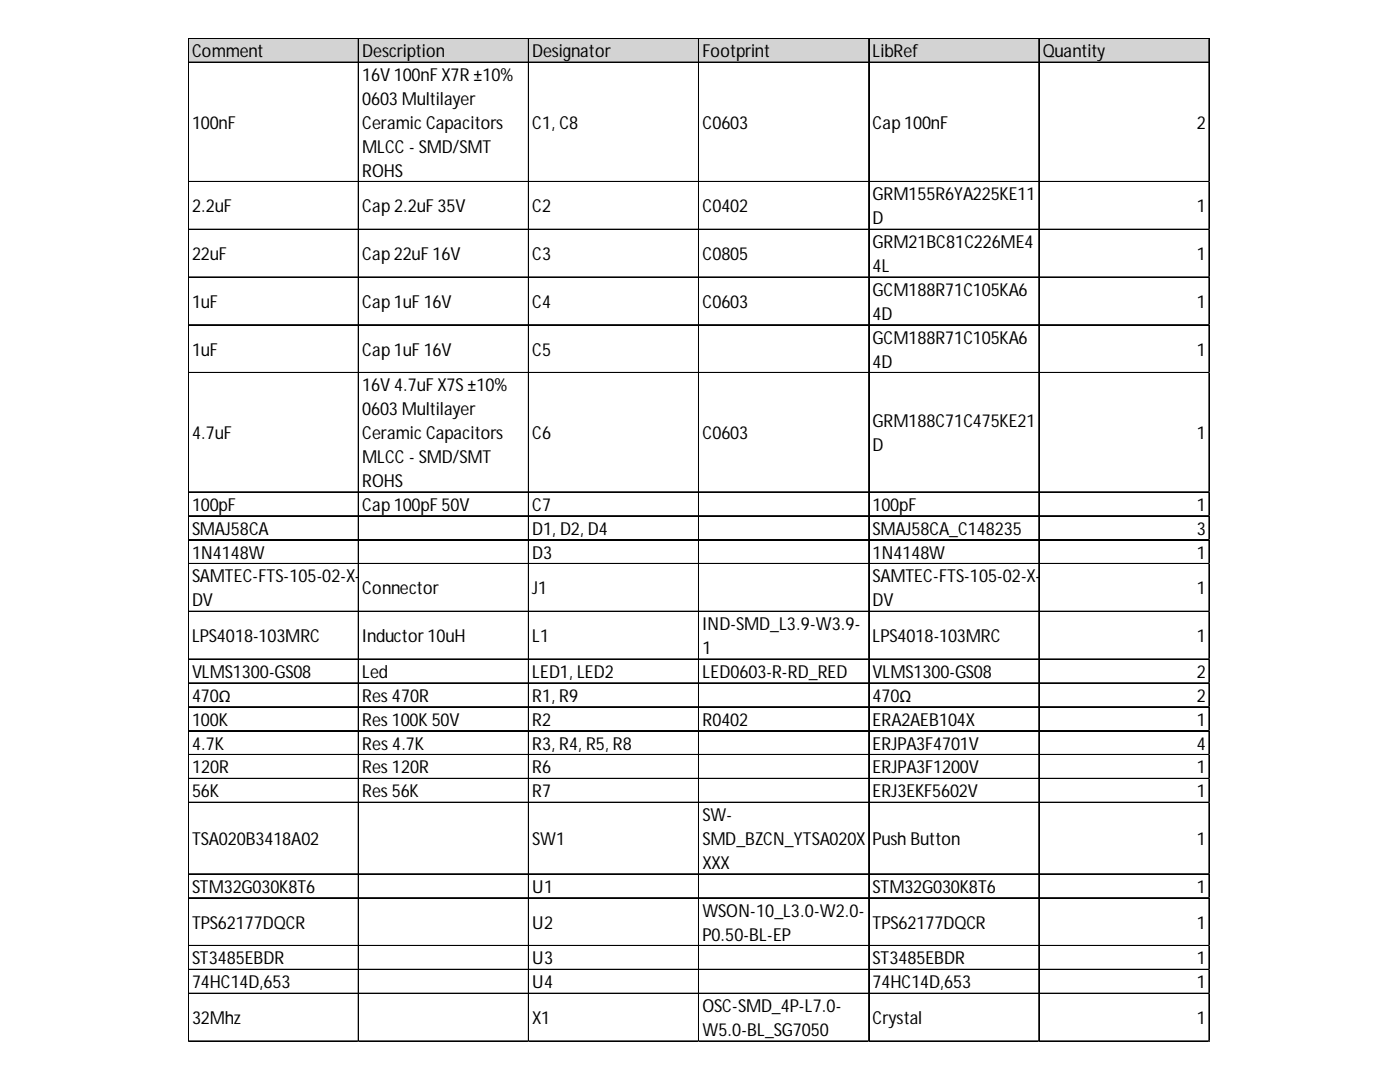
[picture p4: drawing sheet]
<svg xmlns="http://www.w3.org/2000/svg" width="279mm" height="216mm" viewBox="0 0 279 216" stroke-linecap="round" stroke-linejoin="round" font-family="sans-serif">
<defs><g id="words">
<g font-size="3.6">
<text x="38.3" y="11.4">Comment</text>
<text x="72.3" y="11.4">Description</text>
<text x="106.2" y="11.4">Designator</text>
<text x="140.2" y="11.4">Footprint</text>
<text x="174.1" y="11.4">LibRef</text>
<text x="208.1" y="11.4">Quantity</text>
<text x="72.3" y="16.2">16V100nFX7R±10%</text>
<text x="72.3" y="20.9">0603 Multilayer</text>
<text x="38.3" y="25.7">100nF</text>
<text x="72.3" y="25.7">CeramicCapacitors</text>
<text x="106.2" y="25.7">C1, C8</text>
<text x="140.2" y="25.7">C0603</text>
<text x="174.1" y="25.7">Cap100nF</text>
<text x="238.9" y="25.7">2</text>
<text x="72.3" y="30.5">MLCC- SMD/SMT</text>
<text x="72.3" y="35.2">ROHS</text>
<text x="174.1" y="40">GRM155R6YA225KE11</text>
<text x="38.3" y="42.4">2.2uF</text>
<text x="72.3" y="42.4">Cap2.2uF35V</text>
<text x="106.2" y="42.4">C2</text>
<text x="140.2" y="42.4">C0402</text>
<text x="174.1" y="44.8">D</text>
<text x="238.9" y="42.4">1</text>
<text x="38.3" y="51.9">22uF</text>
<text x="72.3" y="51.9">Cap22uF16V</text>
<text x="106.2" y="51.9">C3</text>
<text x="140.2" y="51.9">C0805</text>
<text x="174.1" y="49.5">GRM21BC81C226ME4</text>
<text x="238.9" y="51.9">1</text>
<text x="174.1" y="54.3">4L</text>
<text x="174.1" y="59.1">GCM188R71C105KA6</text>
<text x="38.3" y="61.4">1uF</text>
<text x="72.3" y="61.4">Cap1uF16V</text>
<text x="106.2" y="61.4">C4</text>
<text x="140.2" y="61.4">C0603</text>
<text x="174.1" y="63.8">4D</text>
<text x="238.9" y="61.4">1</text>
<text x="38.3" y="71">1uF</text>
<text x="72.3" y="71">Cap1uF16V</text>
<text x="106.2" y="71">C5</text>
<text x="174.1" y="68.6">GCM188R71C105KA6</text>
<text x="238.9" y="71">1</text>
<text x="174.1" y="73.3">4D</text>
<text x="72.3" y="78.1">16V4.7uFX7S±10%</text>
<text x="72.3" y="82.9">0603 Multilayer</text>
<text x="38.3" y="87.6">4.7uF</text>
<text x="72.3" y="87.6">CeramicCapacitors</text>
<text x="106.2" y="87.6">C6</text>
<text x="140.2" y="87.6">C0603</text>
<text x="174.1" y="85.3">GRM188C71C475KE21</text>
<text x="238.9" y="87.6">1</text>
<text x="72.3" y="92.4">MLCC- SMD/SMT</text>
<text x="174.1" y="90">D</text>
<text x="38.3" y="101.9">100pF</text>
<text x="72.3" y="97.2">ROHS</text>
<text x="72.3" y="101.9">Cap100pF50V</text>
<text x="106.2" y="101.9">C7</text>
<text x="174.1" y="101.9">100pF</text>
<text x="238.9" y="101.9">1</text>
<text x="38.3" y="106.7">SMAJ58CA</text>
<text x="106.2" y="106.7">D1, D2, D4</text>
<text x="174.1" y="106.7">SMAJ58CA_C148235</text>
<text x="238.9" y="106.7">3</text>
<text x="38.3" y="111.5">1N4148W</text>
<text x="106.2" y="111.5">D3</text>
<text x="174.1" y="111.5">1N4148W</text>
<text x="238.9" y="111.5">1</text>
<text x="38.3" y="116.2">SAMTEC-FTS-105-02-X-</text>
<text x="72.3" y="118.6">Connector</text>
<text x="106.2" y="118.6">J1</text>
<text x="174.1" y="116.2">SAMTEC-FTS-105-02-X-</text>
<text x="238.9" y="118.6">1</text>
<text x="38.3" y="121">DV</text>
<text x="140.2" y="125.7">IND-SMD_L3.9-W3.9-</text>
<text x="174.1" y="121">DV</text>
<text x="38.3" y="128.1">LPS4018-103MRC</text>
<text x="72.3" y="128.1">Inductor10uH</text>
<text x="106.2" y="128.1">L1</text>
<text x="140.2" y="130.5">1</text>
<text x="174.1" y="128.1">LPS4018-103MRC</text>
<text x="238.9" y="128.1">1</text>
<text x="38.3" y="135.3">VLMS1300-GS08</text>
<text x="72.3" y="135.3">Led</text>
<text x="106.2" y="135.3">LED1, LED2</text>
<text x="140.2" y="135.3">LED0603-R-RD_RED</text>
<text x="174.1" y="135.3">VLMS1300-GS08</text>
<text x="238.9" y="135.3">2</text>
<text x="38.3" y="140">470Ω</text>
<text x="72.3" y="140">Res 470R</text>
<text x="106.2" y="140">R1, R9</text>
<text x="174.1" y="140">470Ω</text>
<text x="238.9" y="140">2</text>
<text x="38.3" y="144.8">100K</text>
<text x="38.3" y="149.6">4.7K</text>
<text x="72.3" y="144.8">Res 100K50V</text>
<text x="72.3" y="149.6">Res 4.7K</text>
<text x="106.2" y="144.8">R2</text>
<text x="106.2" y="149.6">R3, R4, R5, R8</text>
<text x="140.2" y="144.8">R0402</text>
<text x="174.1" y="144.8">ERA2AEB104X</text>
<text x="174.1" y="149.6">ERJPA3F4701V</text>
<text x="238.9" y="144.8">1</text>
<text x="238.9" y="149.6">4</text>
<text x="38.3" y="154.3">120R</text>
<text x="72.3" y="154.3">Res 120R</text>
<text x="106.2" y="154.3">R6</text>
<text x="174.1" y="154.3">ERJPA3F1200V</text>
<text x="238.9" y="154.3">1</text>
<text x="38.3" y="159.1">56K</text>
<text x="72.3" y="159.1">Res 56K</text>
<text x="106.2" y="159.1">R7</text>
<text x="174.1" y="159.1">ERJ3EKF5602V</text>
<text x="238.9" y="159.1">1</text>
<text x="140.2" y="163.9">SW-</text>
<text x="38.3" y="168.6">TSA020B3418A02</text>
<text x="106.2" y="168.6">SW1</text>
<text x="140.2" y="168.6">SMD_BZCN_YTSA020X</text>
<text x="140.2" y="173.4">XXX</text>
<text x="174.1" y="168.6">Push Button</text>
<text x="238.9" y="168.6">1</text>
<text x="38.3" y="178.2">STM32G030K8T6</text>
<text x="106.2" y="178.2">U1</text>
<text x="174.1" y="178.2">STM32G030K8T6</text>
<text x="238.9" y="178.2">1</text>
<text x="38.3" y="185.3">TPS62177DQCR</text>
<text x="106.2" y="185.3">U2</text>
<text x="140.2" y="182.9">WSON-10_L3.0-W2.0-</text>
<text x="174.1" y="185.3">TPS62177DQCR</text>
<text x="238.9" y="185.3">1</text>
<text x="140.2" y="187.7">P0.50-BL-EP</text>
<text x="38.3" y="192.4">ST3485EBDR</text>
<text x="38.3" y="197.2">74HC14D,653</text>
<text x="106.2" y="192.4">U3</text>
<text x="106.2" y="197.2">U4</text>
<text x="174.1" y="192.4">ST3485EBDR</text>
<text x="174.1" y="197.2">74HC14D,653</text>
<text x="238.9" y="192.4">1</text>
<text x="238.9" y="197.2">1</text>
<text x="140.2" y="202">OSC-SMD_4P-L7.0-</text>
<text x="38.3" y="204.4">32Mhz</text>
<text x="106.2" y="204.4">X1</text>
<text x="140.2" y="206.7">W5.0-BL_SG7050</text>
<text x="174.1" y="204.4">Crystal</text>
<text x="238.9" y="204.4">1</text>
</g>
</g></defs>
<path d="M37.7 7.8h203.8v4.8h-203.8z" fill="#d3d3d3"/>
<g fill="none" stroke="#000" stroke-width=".2">
<path d="M37.5 7.6v200.3M37.6 7.6v200.3M37.7 7.6h203.8M37.7 7.7h203.8M37.7 12.4h203.8M37.7 12.5h203.8M71.5 7.8v200.1M71.6 7.8v200.1M105.4 7.8v200.1M105.5 7.8v200.1M139.4 7.8v200.1M139.5 7.8v200.1"/>
<path d="M173.4 7.8v200.1M173.5 7.8v200.1M207.3 7.8v200.1M207.4 7.8v200.1M241.3 7.8v200.1M241.4 7.8v200.1M37.7 36.2h203.8M37.7 36.3h203.8M37.7 45.7h203.8M37.7 45.8h203.8M37.7 55.3h203.8M37.7 55.4h203.8"/>
<path d="M37.7 64.8h203.8M37.7 64.9h203.8M37.7 74.3h203.8M37.7 74.4h203.8M37.7 98.1h203.8M37.7 98.2h203.8M37.7 102.9h203.8M37.7 103h203.8M37.7 107.7h203.8M37.7 107.8h203.8M37.7 112.4h203.8M37.7 112.5h203.8"/>
<path d="M37.7 121.9h203.8M37.7 122h203.8M37.7 131.5h203.8M37.7 131.6h203.8M37.7 136.2h203.8M37.7 136.3h203.8M37.7 141h203.8M37.7 141.1h203.8M37.7 145.8h203.8M37.7 145.9h203.8M37.7 150.5h203.8M37.7 150.6h203.8"/>
<path d="M37.7 155.3h203.8M37.7 155.4h203.8M37.7 160.1h203.8M37.7 160.2h203.8M37.7 174.4h203.8M37.7 174.5h203.8M37.7 179.1h203.8M37.7 179.2h203.8M37.7 188.6h203.8M37.7 188.7h203.8M37.7 193.4h203.8M37.7 193.5h203.8"/>
<path d="M37.7 198.2h203.8M37.7 198.3h203.8M37.7 207.7h203.8M37.7 207.8h203.8"/>
</g>
<path d="M37.5 207.9h.1" fill="none" stroke="#d4d4d4" stroke-width=".2"/>
<path d="M37.5 207.9h.2z" fill="#d4d4d4"/>
<path d="M71.5 207.9h.1" fill="none" stroke="#d4d4d4" stroke-width=".2"/>
<path d="M71.5 207.9h.2z" fill="#d4d4d4"/>
<path d="M105.4 207.9h.1" fill="none" stroke="#d4d4d4" stroke-width=".2"/>
<path d="M105.4 207.9h.2z" fill="#d4d4d4"/>
<path d="M139.4 207.9h.1" fill="none" stroke="#d4d4d4" stroke-width=".2"/>
<path d="M139.4 207.9h.2z" fill="#d4d4d4"/>
<path d="M173.4 207.9h.1" fill="none" stroke="#d4d4d4" stroke-width=".2"/>
<path d="M173.4 207.9h.2z" fill="#d4d4d4"/>
<path d="M207.3 207.9h.1" fill="none" stroke="#d4d4d4" stroke-width=".2"/>
<path d="M207.3 207.9h.2z" fill="#d4d4d4"/>
<path d="M241.3 207.9h.1" fill="none" stroke="#d4d4d4" stroke-width=".2"/>
<path d="M241.3 207.9h.2z" fill="#d4d4d4"/>
<path d="M241.5 36.2h.1" fill="none" stroke="#d4d4d4" stroke-width=".2"/>
<path d="M241.5 36.2v.2z" fill="#d4d4d4"/>
<path d="M241.5 45.7h.1" fill="none" stroke="#d4d4d4" stroke-width=".2"/>
<path d="M241.5 45.7v.2z" fill="#d4d4d4"/>
<path d="M241.5 55.3h.1" fill="none" stroke="#d4d4d4" stroke-width=".2"/>
<path d="M241.5 55.3v.2z" fill="#d4d4d4"/>
<path d="M241.5 64.8h.1" fill="none" stroke="#d4d4d4" stroke-width=".2"/>
<path d="M241.5 64.8v.2z" fill="#d4d4d4"/>
<path d="M241.5 74.3h.1" fill="none" stroke="#d4d4d4" stroke-width=".2"/>
<path d="M241.5 74.3v.2z" fill="#d4d4d4"/>
<path d="M241.5 98.1h.1" fill="none" stroke="#d4d4d4" stroke-width=".2"/>
<path d="M241.5 98.1v.2z" fill="#d4d4d4"/>
<path d="M241.5 102.9h.1" fill="none" stroke="#d4d4d4" stroke-width=".2"/>
<path d="M241.5 102.9v.2z" fill="#d4d4d4"/>
<path d="M241.5 107.7h.1" fill="none" stroke="#d4d4d4" stroke-width=".2"/>
<path d="M241.5 107.7v.2z" fill="#d4d4d4"/>
<path d="M241.5 112.4h.1" fill="none" stroke="#d4d4d4" stroke-width=".2"/>
<path d="M241.5 112.4v.2z" fill="#d4d4d4"/>
<path d="M241.5 121.9h.1" fill="none" stroke="#d4d4d4" stroke-width=".2"/>
<path d="M241.5 121.9v.2z" fill="#d4d4d4"/>
<path d="M241.5 131.5h.1" fill="none" stroke="#d4d4d4" stroke-width=".2"/>
<path d="M241.5 131.5v.2z" fill="#d4d4d4"/>
<path d="M241.5 136.2h.1" fill="none" stroke="#d4d4d4" stroke-width=".2"/>
<path d="M241.5 136.2v.2z" fill="#d4d4d4"/>
<path d="M241.5 141h.1" fill="none" stroke="#d4d4d4" stroke-width=".2"/>
<path d="M241.5 141v.2z" fill="#d4d4d4"/>
<path d="M241.5 145.8h.1" fill="none" stroke="#d4d4d4" stroke-width=".2"/>
<path d="M241.5 145.8v.2z" fill="#d4d4d4"/>
<path d="M241.5 150.5h.1" fill="none" stroke="#d4d4d4" stroke-width=".2"/>
<path d="M241.5 150.5v.2z" fill="#d4d4d4"/>
<path d="M241.5 155.3h.1" fill="none" stroke="#d4d4d4" stroke-width=".2"/>
<path d="M241.5 155.3v.2z" fill="#d4d4d4"/>
<path d="M241.5 160.1h.1" fill="none" stroke="#d4d4d4" stroke-width=".2"/>
<path d="M241.5 160.1v.2z" fill="#d4d4d4"/>
<path d="M241.5 174.4h.1" fill="none" stroke="#d4d4d4" stroke-width=".2"/>
<path d="M241.5 174.4v.2z" fill="#d4d4d4"/>
<path d="M241.5 179.1h.1" fill="none" stroke="#d4d4d4" stroke-width=".2"/>
<path d="M241.5 179.1v.2z" fill="#d4d4d4"/>
<path d="M241.5 188.6h.1" fill="none" stroke="#d4d4d4" stroke-width=".2"/>
<path d="M241.5 188.6v.2z" fill="#d4d4d4"/>
<path d="M241.5 193.4h.1" fill="none" stroke="#d4d4d4" stroke-width=".2"/>
<path d="M241.5 193.4v.2z" fill="#d4d4d4"/>
<path d="M241.5 198.2h.1" fill="none" stroke="#d4d4d4" stroke-width=".2"/>
<path d="M241.5 198.2v.2z" fill="#d4d4d4"/>
<path d="M241.5 207.7h.1" fill="none" stroke="#d4d4d4" stroke-width=".2"/>
<path d="M241.5 207.7v.2z" fill="#d4d4d4"/>
<use href="#words"/>
</svg>
